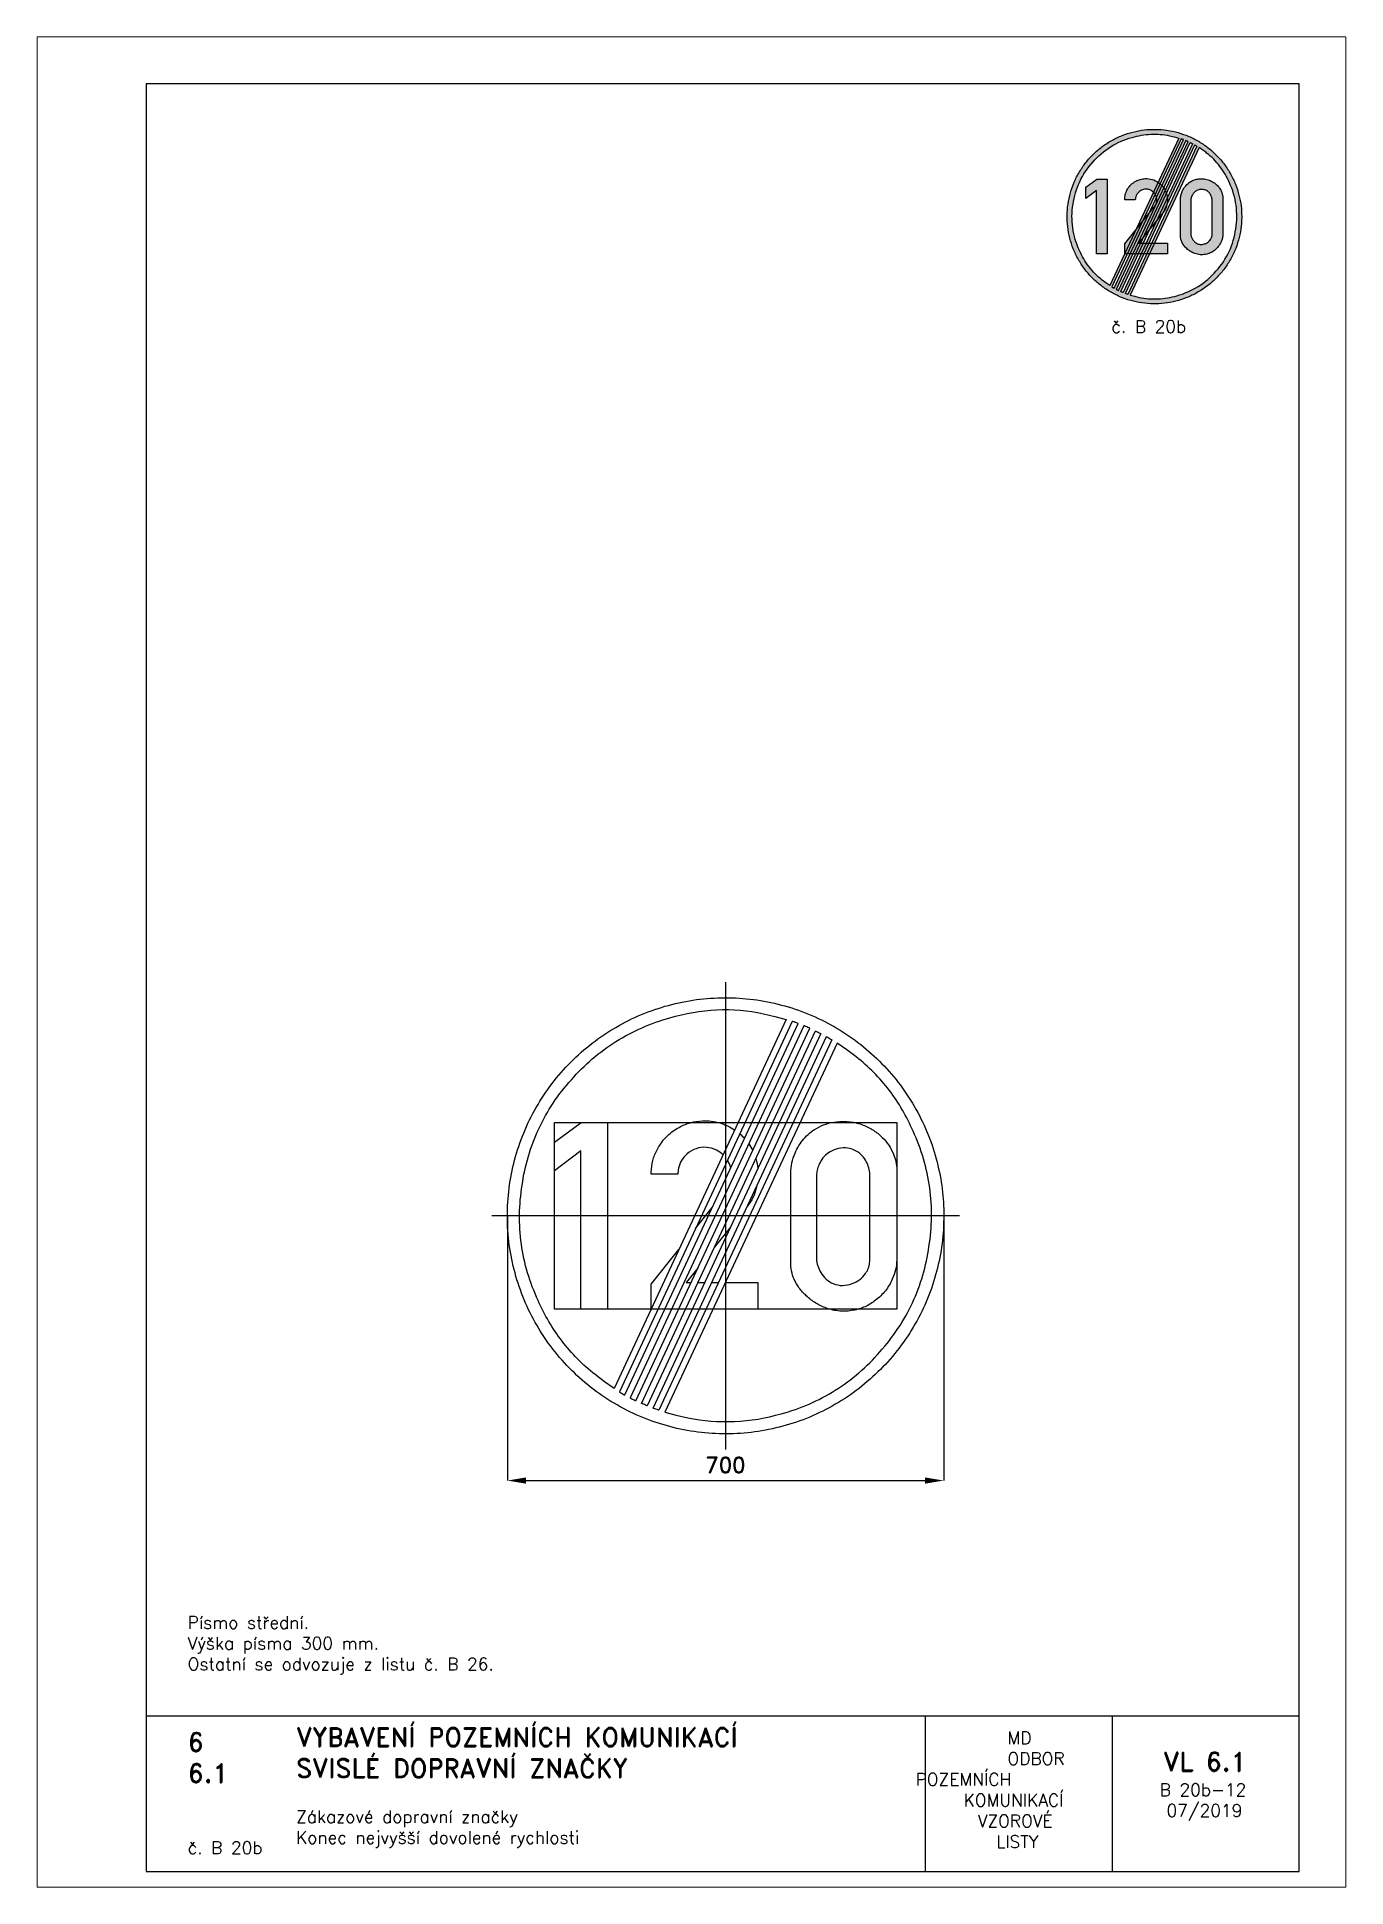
# Paper-space layout 'B 20b-12' of a CAD drawing. Header units: millimetres. Extents: x 0 to 210, y 0 to 297.
# The model-space entities are those that its viewports show. They can reach past a viewport. Long polylines and large blocks are cut down to what shows.
import ezdxf

# ---------------------------------------------------------------- set-up
doc = ezdxf.new("R2010")
doc.units = ezdxf.units.MM
doc.header["$LTSCALE"] = 5
doc.linetypes.add('ČERCHOVANÁX2', pattern=[2, 1, -0.5, 0, -0.5])
doc.linetypes.add('ČÁRKOVANÁX2', pattern=[1.5, 1, -0.5])
for name, color, linetype in [('Kóty', 2, 'Continuous'), ('Rozpiska', 7, 'Continuous'), ('Značka', 7, 'Continuous')]:
    doc.layers.add(name, color=color, linetype=linetype)
doc.layers.add('Rámeček', color=6, linetype='Continuous', plot=False)
doc.styles.get("Standard").update_dxf_attribs({"font": 'romand.shx', "height": 25})
doc.dimstyles.get("Standard").update_dxf_attribs({"dimtxt": 25, "dimasz": 30, "dimexe": 0.18, "dimexo": 0.0625, "dimgap": 12.5, "dimtad": 1, "dimdec": 0, "dimzin": 0, "dimdsep": 46, "dimtxsty": 'Standard', "dimcen": 0.09, "dimadec": 0, "dimazin": 0, "dimtfac": 1, "dimtdec": 0, "dimtofl": 0, "dimtmove": 0, "dimatfit": 3, "dimfxl": 1, "dimtolj": 1, "dimtzin": 0, "dimarcsym": 0})

psp = doc.layouts.new('B 20b-12')

# ---------------------------------------------------------------- texts
at = {"layer": 'Rozpiska', "color": 7, "attachment_point": 1}
for s, width, heights, insert, char_height in [('\\pi7.08671;{\\C6;č. B 20b}', 27.98293665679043, [2.666666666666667], (165.2758677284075, 251.5084026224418), 2), ('Písmo střední.\\PVýška písma 300 mm.{\\H1.83333x; }\\POstatní se odvozuje z listu č. B 26. {\\H1.55556x; }', 155.5010732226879, [0], (24.16971776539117, 43.46028045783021), 2), ('6', 149.04217740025, [0], (24.16971776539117, 24.77143633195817), 3), ('{\\C6;VYBAVENÍ POZEMNÍCH KOMUNIKACÍ\\P}SVISLÉ DOPRAVNÍ ZNAČKY{\\H1.34524x; }', 149.04217740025, [0], (41.56166878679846, 25.56072462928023), 3), ('\\pi14.7414;{\\C6;MD\\P\\pi2.36044;}ODBOR POZEMNÍCH{\\H1.57143x; }\\P\\pi7.69378;KOMUNIKACÍ{\\H1.5x; }\\P\\pi9.97949;{\\C6;VZOROVÉ\\H1.47619x; \\H0.67742x;\\P\\pi12.93187;LISTY\\H1.26984x; }', 33.10184048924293, [0], (140.9534725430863, 24.94523992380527), 2), ('\\pi1.03113;{\\H1.5x;\\C6;VL 6.1\\P\\pi0.45966;\\H0.66667x;B 20b-12\\H1.66666x; \\H0.6x;\\P\\pi1.5549;07/2019\\H1.80159x; }', 16.06225436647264, [0], (179.6550617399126, 21.60975232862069), 2), ('6.1', 149.04217740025, [0], (24.16971776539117, 19.77734483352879), 3), ('{\\C6;Zákazové dopravní značky\\P}Konec nejvyšší dovolené rychlosti{\\H1.83333x; }', 149.04217740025, [0], (41.56166878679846, 12.28505153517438), 2), ('{\\C6;č. B 20b}', 21.57220710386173, [2.666666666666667], (24.16971776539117, 7.302420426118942), 2)]:
    psp.add_mtext_dynamic_manual_height_columns(s, width=width, gutter_width=100, heights=heights, dxfattribs=dict(at, insert=insert, char_height=char_height))

msp = doc.modelspace()

# ---------------------------------------------------------------- blocks, each defined once
blk = doc.blocks.new('*D2')
at = {"layer": 'Defpoints', "color": 0, "transparency": 16777216}
for p in [(-350.0407403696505, 0), (349.9883329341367, 0), (349.9883329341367, -425.0584675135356)]:
    blk.add_point(p, dxfattribs=at)
at = {"layer": 'Kóty', "color": 0, "lineweight": -2, "transparency": 16777216}
for p, q in [((-350.0407403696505, -0.0625), (-350.0407403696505, -425.2384675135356)), ((349.9883329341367, -0.0625), (349.9883329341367, -425.2384675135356)), ((-320.0407403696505, -425.0584675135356), (319.9883329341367, -425.0584675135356))]:
    blk.add_line(p, q, dxfattribs=at)
at = {"layer": 'Kóty', "color": 0, "transparency": 16777216}
for points in [[(-320.0407403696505, -420.0584675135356), (-320.0407403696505, -430.0584675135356), (-350.0407403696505, -425.0584675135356)], [(319.9883329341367, -420.0584675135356), (319.9883329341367, -430.0584675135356), (349.9883329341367, -425.0584675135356)]]:
    blk.add_solid(points, dxfattribs=at)
at = {"layer": 'Kóty', "color": 0, "transparency": 16777216, "insert": (-0.02620371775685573, -400.0584675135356), "char_height": 25, "attachment_point": 5}
blk.add_mtext('\\A1;700', dxfattribs=at)

# ---------------------------------------------------------------- dimensions: what is measured, and where the dimension line sits
at = {"layer": 'Kóty'}
dim = msp.add_linear_dim(base=(349.9883329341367, -425.0584675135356), p1=(-350.0407403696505, 0), p2=(349.9883329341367, 0), dimstyle='Standard', dxfattribs=at)
dim.commit()
dim.dimension.update_dxf_attribs({"geometry": '*D2', "text_midpoint": (-0.02620371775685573, -400.0584675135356)})

# ---------------------------------------------------------------- linework, layer by layer
at = {"layer": 'Značka', "color": 6, "linetype": 'ČERCHOVANÁX2', "lineweight": 25, "ltscale": 5}
for p, q in [((0, 375), (0, -375)), ((375.0000000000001, 0), (-375, 0))]:
    msp.add_line(p, q, dxfattribs=at)
at = {"layer": 'Značka', "color": 5}
for points in [[(349.9879999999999, -0.02999999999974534, -0.00162509), (349.9799999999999, -2.319999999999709), (349.958, -4.609999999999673, -0.0321675), (346.474, -50.23999999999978, -0.0357231), (336.8469999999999, -95.02999999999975, -0.0366652), (321.8149999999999, -138.29, -0.0347532), (300.7799999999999, -178.9799999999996, -0.0340411), (274.9499999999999, -216.8000000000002, -0.034446), (244.2149999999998, -250.7399999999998, -0.0345657), (209.4989999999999, -280.5900000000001, -0.03442290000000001), (171.0049999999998, -305.3999999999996, -0.0343894), (129.737, -325.25, -0.0344172), (86.14199999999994, -339.2599999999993, -0.0344247), (41.14399999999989, -347.75, -0.0344022), (-4.592999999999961, -350, -0.0344081), (-50.25600000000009, -346.5599999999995, -0.0344068), (-95.01600000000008, -336.8899999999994, -0.0344078), (-138.2320000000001, -321.75, -0.0344122), (-178.965, -300.8199999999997, -0.0344031), (-216.7880000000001, -275.0099999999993, -0.0344162), (-250.7180000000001, -244.2599999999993, -0.0344241), (-280.5718000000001, -209.5299999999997, -0.03441), (-305.3856000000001, -171.0500000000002, -0.0344148), (-325.2355000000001, -129.7799999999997, -0.0344182), (-339.2428000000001, -86.17999999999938, -0.0344143), (-347.73586, -41.1899999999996, -0.0344166), (-349.9820100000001, 4.550000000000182, -0.0344157), (-346.5393700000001, 50.21000000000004, -0.0344143), (-336.8713, 94.97000000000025, -0.0344185), (-321.7276000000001, 138.1900000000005, -0.0344206), (-300.8042, 178.9200000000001, -0.0344139), (-274.9915000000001, 216.75, -0.0344133), (-244.239, 250.6799999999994, -0.0344027), (-209.5160000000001, 280.5299999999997, -0.0344209), (-171.0290000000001, 305.3400000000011, -0.0344083), (-129.763, 325.1899999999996, -0.0344166), (-86.16600000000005, 339.1999999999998, -0.0344221), (-41.16800000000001, 347.6899999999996, -0.0344238), (4.568999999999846, 349.9399999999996, -0.0344187), (50.23200000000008, 346.5000000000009, -0.0344057), (94.99199999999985, 336.8300000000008, -0.0344279), (138.208, 321.6799999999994, -0.034446), (178.9409999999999, 300.7600000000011, -0.03442990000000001), (216.763, 274.9499999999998, -0.034407), (250.6940000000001, 244.1999999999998, -0.0344024), (280.554, 209.4700000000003, -0.0344901), (305.3619999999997, 170.9900000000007, -0.0344124), (325.1909999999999, 129.7300000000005, -0.03407619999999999), (339.2190000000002, 86.11999999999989, -0.0327913), (347.497, 43.35000000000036, -0.0342656), (349.9879999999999, -0.02999999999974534)], [(97.3649999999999, 315.2799999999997), (-178.957, -277.3000000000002), (-194.4130000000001, -266.3899999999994), (-209.5200000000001, -254.9899999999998, -0.0609735), (-262.2657, -201.1999999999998, -0.061376), (-300.7810000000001, -135.8199999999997, -0.0762987), (-327.6659000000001, -45.31999999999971, -0.0762487), (-326.3295000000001, 49.13000000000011, -0.07607660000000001), (-299.7148000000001, 139.7800000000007, -0.0758456), (-247.4250000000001, 218.3400000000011, -0.07553560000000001), (-175.9100000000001, 279.8000000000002, -0.07422260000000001), (-89.32400000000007, 317.6500000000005, -0.0613582), (-14.36900000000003, 330.6099999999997, -0.0667617), (60.63299999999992, 324.3499999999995), (79.082, 320.1400000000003), (97.3649999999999, 315.2799999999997)], [(178.9330000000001, 277.2400000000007), (-97.38900000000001, -315.3400000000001), (-79.09600000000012, -320.1599999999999), (-60.65700000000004, -324.4099999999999, 0.0609832), (14.45699999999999, -330.2399999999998, 0.0613746), (89.29999999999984, -317.71, 0.0762959), (175.9039999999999, -280.1399999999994, 0.07624539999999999), (247.401, -218.3999999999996, 0.07607660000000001), (299.7309999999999, -139.75, 0.0758451), (326.3059999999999, -49.1899999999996, 0.07553689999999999), (327.4119999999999, 45.09000000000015, 0.0742174), (300.7569999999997, 135.7600000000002, 0.0613706), (262.5029999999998, 201.5, 0.0667497), (209.496, 254.9299999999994), (194.4129999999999, 266.3599999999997), (178.9330000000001, 277.2400000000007)], [(-4.031348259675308, 97.83278967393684, 0.07652739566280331), (-14.75724999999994, 105.48, 0.106049), (-30.89124999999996, 109.7800000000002, 0.106168), (-47.30324999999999, 107.7199999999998, 0.0999622), (-61.70324999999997, 99.25, 0.0837322), (-70.67425000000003, 88.86000000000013, 0.09164800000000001), (-75.48425000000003, 76.30999999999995, 0.0261511), (-76.20925, 71.67999999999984, 0.00867686), (-76.60925000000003, 67), (-119.29725, 67, -0.00337765), (-119.19525, 71.0300000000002, -0.0101328), (-118.98425, 75.05999999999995, -0.05942040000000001), (-115.43025, 93.07999999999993, -0.05823780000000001), (-107.73425, 109.9099999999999, -0.0721554), (-93.46424999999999, 128.3499999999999, -0.07222150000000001), (-74.60925000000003, 141.9699999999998, -0.06148580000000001), (-56.49324999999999, 149.4200000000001, -0.0599353), (-37.07824999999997, 152.3099999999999, -0.08307360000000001), (-9.365250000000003, 149.0799999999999, -0.08235475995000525), (14.5652762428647, 137.713753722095)], [(104.45275, 63.13000000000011, -0.00197481), (104.43175, 65.80999999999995, -0.0059511), (104.45275, 68.5, -0.0490167), (106.41375, 84.90000000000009, -0.04998730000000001), (111.60875, 100.75, -0.079542), (125.38875, 123.3899999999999, -0.0890859), (145.64075, 140.1599999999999, -0.05980119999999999), (161.13975, 147.3299999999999, -0.0520227), (177.89075, 150.9099999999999, -0.06200369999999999), (199.73575, 150.9299999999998, -0.0644951), (220.85875, 145.5300000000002, -0.05543380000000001), (237.19075, 137.3600000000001, -0.055478), (251.32775, 125.8099999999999, -0.0511215), (261.71175, 113.3299999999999, -0.0549047), (269.23375, 98.9699999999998, -0.0452445), (273.0697500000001, 86.63999999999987, -0.0459832), (274.60875, 73.88000000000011, -0.012298), (274.68275, 69.40999999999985, -0.00411159), (274.60875, 64.94000000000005), (274.60875, -65.80999999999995, -0.00229359), (274.63375, -68.5, -0.00692619), (274.60875, -71.19000000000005, -0.0517735), (272.5877500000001, -86.73999999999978, -0.0496906), (267.45275, -101.6599999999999, -0.0667927), (256.27775, -120.4299999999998, -0.06590560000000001), (240.57775, -135.6599999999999, -0.0610904), (223.66875, -145.9699999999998, -0.0641316), (204.76575, -151.7800000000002, -0.0696482), (183.00875, -152.9400000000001, -0.06743539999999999), (161.76575, -148.2199999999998, -0.0568048), (144.63175, -140.1100000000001, -0.0495852), (129.51575, -128.5, -0.048063), (118.08775, -116.1199999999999, -0.0658806), (109.82775, -101.6599999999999, -0.0547696), (105.84475, -88.5, -0.0423634), (104.45275, -74.7800000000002, -0.00924786), (104.39775, -70.28999999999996, -0.00310523), (104.45275, -65.80999999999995), (104.45275, 63.13000000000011)], [(22.75025957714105, 131.6037105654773, -0.03292071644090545), (30.3707827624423, 124.2811542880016, -0.03292071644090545)], [(8.271339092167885, 76.8883690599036, 0.04710102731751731), (6.067750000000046, 83.57000000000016, 0.03924404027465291), (3.019946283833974, 89.29189702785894)], [(37.31938138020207, 115.5203085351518, -0.03814578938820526), (43.44467292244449, 104.9962837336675, -0.03814578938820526)], [(48.41271918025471, 91.98254723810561, -0.05289888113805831), (51.78107871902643, 75.54666897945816)], [(145.64075, 63.13000000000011), (145.64075, -65.80999999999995, 0.0032033), (145.6177500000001, -67.61000000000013, 0.00964301), (145.64075, -69.40999999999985, 0.0738711), (147.74175, -80.51000000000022, 0.05952759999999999), (152.79675, -90.90999999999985, 0.0707285), (161.29975, -101.5900000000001, 0.0945649), (172.51575, -108.8099999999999, 0.108395), (187.52075, -111.7800000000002, 0.0875475), (202.95275, -108.8099999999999, 0.078165), (215.15075, -102.4699999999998, 0.0881682), (224.45275, -92.69000000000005, 0.061764), (228.82175, -84.51000000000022, 0.06117959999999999), (231.07775, -75.55999999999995, 0.0251708), (231.50775, -70.69999999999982, 0.00839154), (231.60875, -65.80999999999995), (231.60875, 63.13000000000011, 0.00549029), (231.32675, 67.36999999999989, 0.0165098), (230.85875, 71.59000000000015, 0.0583185), (228.0267499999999, 82.15000000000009, 0.0647272), (222.67175, 91.7800000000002, 0.0880879), (212.49075, 102.02, 0.0978928), (199.39075, 107.9099999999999, 0.0998327), (184.79675, 108.8200000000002, 0.0882597), (170.73375, 104.3400000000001, 0.0741568), (160.38775, 97.30999999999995, 0.0756763), (152.64075, 87.65999999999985, 0.05259680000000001), (148.77775, 79.53999999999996, 0.0460685), (146.57775, 70.84000000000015, 0.014327), (146.03475, 66.98999999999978), (145.64075, 63.13000000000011)], [(50.00018587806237, 48.06777776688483, -0.04647167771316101), (45.55975000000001, 33.32000000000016, -0.0618513), (37.48375000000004, 18.80999999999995), (35.88375000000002, 16.61999999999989), (34.48772800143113, 14.8009410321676)]]:
    msp.add_lwpolyline(points, format="xyb", dxfattribs=at)
for points in [[(106.9449999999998, 312.1600000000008), (-170.4100000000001, -282.6300000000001), (-169.98, -282.8899999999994), (-169.5490000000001, -283.1499999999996), (-167.823, -284.1799999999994), (-166.091, -285.1899999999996), (-164.3530000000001, -286.1999999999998), (-162.6080000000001, -287.1899999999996), (-162.1700000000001, -287.4399999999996), (-161.7330000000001, -287.6899999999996), (116.3939999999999, 308.7600000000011), (115.9239999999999, 308.9299999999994), (115.4529999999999, 309.1099999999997), (113.5699999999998, 309.8100000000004), (111.6819999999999, 310.4900000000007), (109.7899999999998, 311.170000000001), (107.8939999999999, 311.8300000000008), (107.419, 311.9900000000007), (106.9449999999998, 312.1600000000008)], [(125.7129999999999, 305.0800000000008), (-152.926, -292.46), (-152.4830000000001, -292.6899999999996), (-152.0390000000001, -292.9299999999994), (-150.2610000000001, -293.8400000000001), (-148.4760000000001, -294.75), (-146.687, -295.6399999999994), (-144.8910000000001, -296.5299999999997), (-144.441, -296.75), (-143.9920000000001, -296.96), (134.9039999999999, 301.1300000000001), (134.448, 301.3300000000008), (133.9910000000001, 301.54), (132.16, 302.3499999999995), (130.324, 303.1400000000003), (128.4829999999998, 303.9299999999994), (126.638, 304.6999999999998), (126.176, 304.8900000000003), (125.7129999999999, 305.0800000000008)], [(152.9019999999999, 292.4000000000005), (-125.7370000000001, -305.1399999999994), (-126.2, -304.9499999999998), (-126.662, -304.7599999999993), (-128.5070000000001, -303.9899999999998), (-130.3480000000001, -303.1999999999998), (-132.1840000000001, -302.4099999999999), (-134.015, -301.5999999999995), (-134.4720000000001, -301.3899999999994), (-134.928, -301.1899999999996), (143.968, 296.9000000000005), (144.417, 296.6899999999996), (144.8669999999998, 296.4700000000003), (146.6619999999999, 295.5800000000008), (148.4519999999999, 294.6899999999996), (150.237, 293.7799999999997), (152.015, 292.8699999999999), (152.4589999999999, 292.6300000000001), (152.9019999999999, 292.4000000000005)], [(170.3860000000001, 282.5700000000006), (-106.9690000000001, -312.2199999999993), (-107.4430000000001, -312.0500000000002), (-107.918, -311.8899999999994), (-109.8140000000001, -311.2299999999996), (-111.706, -310.5500000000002), (-113.5940000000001, -309.8699999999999), (-115.4770000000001, -309.1700000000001), (-115.948, -308.9899999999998), (-116.418, -308.8199999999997), (161.7089999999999, 287.6300000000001), (162.1459999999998, 287.3800000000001), (162.5839999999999, 287.1300000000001), (164.3280000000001, 286.1400000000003), (166.0670000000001, 285.1300000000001), (167.7999999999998, 284.1199999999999), (169.5249999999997, 283.0900000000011), (169.956, 282.8300000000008), (170.3860000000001, 282.5700000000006)], [(-232.01625, -150), (-232.01625, 104.4400000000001), (-274.60965, 72.40999999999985), (-274.60965, 117.9699999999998), (-231.57825, 150.0300000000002), (-189.29725, 150.0300000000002), (-189.29725, -150), (-232.01625, -150)], [(-48.060940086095, -20.25146943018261), (-21.34727734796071, 13.37053808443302)], [(8.074260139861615, -18.18239397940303), (-18.32295857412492, -51.13152219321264)], [(-119.29725, -150), (-119.29725, -109.9099999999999), (-74.76946070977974, -53.86700504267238)], [(-44.72931980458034, -84.09206213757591), (-63.23425000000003, -107.1900000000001), (-55.50014439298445, -107.1900000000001)], [(-44.46364848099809, -107.1900000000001), (-33.43089488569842, -107.1900000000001)], [(-22.39713151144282, -107.1900000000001), (-11.36198634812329, -107.1900000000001)], [(-0.3279714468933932, -107.1900000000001), (51.95275000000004, -107.1900000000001), (51.95275000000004, -150), (-20.29041503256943, -150)], [(-97.52760704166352, -150), (-108.5636447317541, -150)], [(-75.46292216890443, -150), (-86.49544817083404, -150)], [(-53.3936347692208, -150), (-64.42642625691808, -150)], [(-31.32460769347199, -150), (-42.35960425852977, -150)]]:
    msp.add_lwpolyline(points, dxfattribs=at)
at = {"layer": 'Značka', "color": 6, "linetype": 'ČÁRKOVANÁX2', "ltscale": 2.5}
msp.add_lwpolyline([(-274.60975, -150), (-274.60975, 150), (274.60975, 150), (274.60975, -150), (-274.60975, -150)], dxfattribs=at)

msp.set_redraw_order([(e.dxf.handle, doc.entitydb.next_handle()) for e in msp.query("TEXT MTEXT ATTDEF DIMENSION ARC_DIMENSION")])  # texts and dimensions are drawn at this point

# ---------------------------------------------------------------- hatches: boundary and pattern name
at = {"layer": 'Značka'}
h = psp.add_hatch(color=7, dxfattribs=at)
h.dxf.hatch_style = 1
edge = h.paths.add_edge_path(flags=16)
edge.add_line((186.424749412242, 279.2628731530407), (175.371869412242, 255.5596731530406))
edge.add_line((175.371869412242, 255.5596731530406), (176.103589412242, 255.3668731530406))
edge.add_line((176.103589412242, 255.3668731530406), (176.841149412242, 255.1968731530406))
edge.add_arc((179.2960277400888, 267.3535957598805), 12.40210998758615, 258.5834563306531, 272.5402742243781)
edge.add_arc((179.3086984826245, 267.3627968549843), 12.41074733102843, 272.4799529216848, 286.5283534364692)
edge.add_arc((179.6762299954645, 267.5005632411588), 12.44442310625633, 284.7253633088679, 302.1783559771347)
edge.add_arc((179.6834822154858, 267.5246990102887), 12.461003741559, 302.0910310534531, 319.5323346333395)
edge.add_arc((179.9318580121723, 267.8489101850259), 12.48912673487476, 317.6609209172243, 335.0632374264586)
edge.add_arc((179.9167294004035, 267.8781692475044), 12.51519732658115, 334.9709756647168, 352.3201760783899)
edge.add_arc((179.9316885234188, 268.2368562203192), 12.55339695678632, 350.6884089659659, 367.9673775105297)
edge.add_arc((179.6812906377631, 268.2185799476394), 12.80392182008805, 7.89306073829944, 24.8713082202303)
edge.add_arc((179.861250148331, 268.7088147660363), 12.43994530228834, 23.17115265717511, 37.21895953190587)
edge.add_arc((180.7388445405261, 269.3963946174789), 11.32521168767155, 37.13438970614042, 52.41020499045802)
edge.add_arc((178.8324161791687, 267.3650842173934), 14.10036251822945, 51.30674168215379, 54.38306524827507)
edge.add_line((187.0439494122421, 278.8276731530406), (186.424749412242, 279.2628731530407))
edge = h.paths.add_edge_path(flags=16)
edge.add_line((183.162029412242, 280.7844731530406), (172.1091494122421, 257.0812731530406))
edge.add_line((172.1091494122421, 257.0812731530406), (171.490909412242, 257.5176731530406))
edge.add_line((171.490909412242, 257.5176731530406), (170.886629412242, 257.9736731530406))
edge.add_arc((178.6207830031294, 267.6679063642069), 12.40142287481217, 217.4599758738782, 231.4167937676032, ccw=False)
edge.add_arc((178.6193149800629, 267.6848757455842), 12.4105867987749, 203.4783176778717, 217.5262843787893, ccw=False)
edge.add_arc((178.4906240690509, 268.053570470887), 12.44553343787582, 187.8187946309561, 205.2714910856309, ccw=False)
edge.add_arc((178.5025682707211, 268.0752240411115), 12.46032813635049, 170.4687535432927, 187.9099659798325, ccw=False)
edge.add_arc((178.5934224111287, 268.4732477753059), 12.49067250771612, 154.9370261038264, 172.338659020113, ccw=False)
edge.add_arc((178.6231538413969, 268.4809433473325), 12.51435984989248, 137.677655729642, 155.026605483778, ccw=False)
edge.add_arc((178.890866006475, 268.7223712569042), 12.5548709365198, 122.0364314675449, 139.3151037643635, ccw=False)
edge.add_arc((179.0344989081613, 268.5200934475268), 12.80254349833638, 105.1227572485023, 122.1011414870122, ccw=False)
edge.add_arc((179.2973726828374, 268.9709905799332), 12.44138681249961, 92.78591139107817, 106.8334214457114, ccw=False)
edge.add_arc((179.259088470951, 270.0866204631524), 11.32522598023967, 77.59101345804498, 92.86678310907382, ccw=False)
edge.add_line((181.692749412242, 281.1472731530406), (182.4307094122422, 280.9788731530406))
edge.add_line((182.4307094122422, 280.9788731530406), (183.162029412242, 280.7844731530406))
h.paths.add_polyline_path([(186.082869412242, 279.4760731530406), (174.988669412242, 255.6844731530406), (174.9697094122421, 255.6912731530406), (174.9507094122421, 255.6976731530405), (174.8748694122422, 255.7240731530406), (174.799189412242, 255.7512731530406), (174.7236694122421, 255.7784731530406), (174.648349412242, 255.8064731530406), (174.629509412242, 255.8136731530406), (174.610709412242, 255.8204731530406), (185.735789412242, 279.6784731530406), (185.753269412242, 279.6684731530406), (185.7707894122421, 279.6584731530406), (185.840549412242, 279.6188731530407), (185.9101094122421, 279.5784731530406), (185.9794294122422, 279.5380731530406), (186.0484294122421, 279.4968731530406), (186.065669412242, 279.4864731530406)], flags=16)
h.paths.add_polyline_path([(185.3835094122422, 279.8692731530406), (174.237949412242, 255.9676731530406), (174.2194294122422, 255.9752731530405), (174.200949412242, 255.9828731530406), (174.1271494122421, 256.0136731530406), (174.053509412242, 256.0452731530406), (173.9800694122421, 256.0768731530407), (173.906829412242, 256.1092731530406), (173.888549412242, 256.1176731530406), (173.8703094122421, 256.1256731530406), (185.026149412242, 280.0492731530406), (185.0441094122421, 280.0408731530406), (185.0621094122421, 280.0320731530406), (185.1339094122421, 279.9964731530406), (185.2055094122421, 279.9608731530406), (185.2769094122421, 279.9244731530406), (185.3480294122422, 279.8880731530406), (185.3657894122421, 279.8784731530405)], flags=16)
h.paths.add_polyline_path([(184.295949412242, 280.3764731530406), (173.1503894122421, 256.4748731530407), (173.1681094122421, 256.4656731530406), (173.1858694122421, 256.4560731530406), (173.2569894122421, 256.4196731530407), (173.328389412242, 256.3832731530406), (173.3999494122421, 256.3476731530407), (173.4717894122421, 256.3120731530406), (173.4897894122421, 256.3032731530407), (173.507749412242, 256.2948731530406), (184.6635894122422, 280.2184731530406), (184.6453494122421, 280.2264731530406), (184.6270694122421, 280.2348731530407), (184.5538294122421, 280.2672731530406), (184.480389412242, 280.2988731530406), (184.4067494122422, 280.3304731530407), (184.332949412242, 280.3612731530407), (184.3144694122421, 280.3688731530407)], flags=16)
h.paths.add_polyline_path([(183.545229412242, 280.6596731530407), (172.451029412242, 256.8680731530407), (172.468229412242, 256.8576731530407), (172.4854694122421, 256.8472731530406), (172.554509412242, 256.8060731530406), (172.6237894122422, 256.7656731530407), (172.6933094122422, 256.7252731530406), (172.7631094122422, 256.6856731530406), (172.780629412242, 256.6756731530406), (172.798109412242, 256.6656731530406), (183.923189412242, 280.5236731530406), (183.904389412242, 280.5304731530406), (183.885549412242, 280.5376731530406), (183.8102294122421, 280.5656731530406), (183.734709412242, 280.5928731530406), (183.6590294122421, 280.6200731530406), (183.5831894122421, 280.6464731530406), (183.5641894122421, 280.6528731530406)], flags=16)
edge = h.paths.add_edge_path()
edge.add_arc((179.1752993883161, 268.1755010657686), 14.09165044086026, 359.61361945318, 359.98606231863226, ccw=False)
edge.add_arc((178.4393239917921, 268.1771146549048), 14.82762036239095, 359.27259175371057, 359.6265625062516, ccw=False)
edge.add_arc((179.0259758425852, 268.1582062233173), 14.24078035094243, 351.94880624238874, 359.31869612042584, ccw=False)
edge.add_arc((180.4117441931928, 267.9593289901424), 12.84081706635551, 343.7777788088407, 351.96143027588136, ccw=False)
edge.add_arc((180.6583603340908, 267.6009940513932), 12.50694161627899, 336.63885228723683, 345.03847798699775, ccw=False)
edge.add_arc((180.0251961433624, 267.8732428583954), 13.19615499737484, 328.6821372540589, 336.6437797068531, ccw=False)
edge.add_arc((179.6838568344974, 267.8374139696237), 13.47074318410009, 321.7690338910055, 329.5670040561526, ccw=False)
edge.add_arc((179.8123517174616, 267.7317995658), 13.30445032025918, 313.8901244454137, 321.7838724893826, ccw=False)
edge.add_arc((179.7142722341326, 267.5805126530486), 13.26458052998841, 306.7316318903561, 314.6484998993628, ccw=False)
edge.add_arc((179.6786383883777, 267.6228944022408), 13.31985903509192, 298.8594122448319, 306.74544596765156, ccw=False)
edge.add_arc((179.5169682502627, 267.5462907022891), 13.33199693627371, 291.74847559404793, 299.6268407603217, ccw=False)
edge.add_arc((179.5198078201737, 267.5327850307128), 13.31840066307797, 283.8727385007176, 291.7586577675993, ccw=False)
edge.add_arc((179.3501925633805, 267.4870345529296), 13.31581107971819, 276.74086236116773, 284.6284984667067, ccw=False)
edge.add_arc((179.3454980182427, 267.4911788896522), 13.32047846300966, 268.87388819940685, 276.758823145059, ccw=False)
edge.add_arc((179.168876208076, 267.4953181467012), 13.32231722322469, 261.74985847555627, 269.63371753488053, ccw=False)
edge.add_arc((179.1683029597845, 267.4939933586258), 13.32092389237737, 253.8667520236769, 261.75148094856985, ccw=False)
edge.add_arc((178.9967978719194, 267.5437557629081), 13.32226700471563, 246.75109810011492, 254.6347969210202, ccw=False)
edge.add_arc((178.9967693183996, 267.5414102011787), 13.32010066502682, 238.8614922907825, 246.7472284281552, ccw=False)
edge.add_arc((178.8428182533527, 267.6334746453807), 13.32049882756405, 231.7485287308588, 239.6330745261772, ccw=False)
edge.add_arc((178.8414722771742, 267.6349250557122), 13.32080466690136, 223.8724374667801, 231.7569374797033, ccw=False)
edge.add_arc((178.7205944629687, 267.7613167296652), 13.32241007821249, 216.7398984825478, 224.6246045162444, ccw=False)
edge.add_arc((178.7150711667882, 267.7625694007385), 13.31873395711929, 208.8734035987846, 216.7584301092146, ccw=False)
edge.add_arc((178.6319009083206, 267.917277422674), 13.32176534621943, 201.7440963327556, 209.6288252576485, ccw=False)
edge.add_arc((178.6312368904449, 267.9192015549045), 13.32186154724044, 193.8682951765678, 201.7528409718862, ccw=False)
edge.add_arc((178.5842102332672, 268.0906074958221), 13.31847545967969, 186.7479007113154, 194.6326983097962, ccw=False)
edge.add_arc((178.5872735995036, 268.0923281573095), 13.3217198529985, 178.8690186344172, 186.7537017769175, ccw=False)
edge.add_arc((178.5881023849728, 268.2693761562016), 13.32023033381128, 171.7459047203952, 179.6305191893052, ccw=False)
edge.add_arc((178.5895415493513, 268.2709889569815), 13.32142317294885, 163.8692955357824, 171.7536582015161, ccw=False)
edge.add_arc((178.6379221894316, 268.441762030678), 13.32163575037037, 156.7477659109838, 164.632700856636, ccw=False)
edge.add_arc((178.6382483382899, 268.4426759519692), 13.32157464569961, 148.8680492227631, 156.7519311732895, ccw=False)
edge.add_arc((178.7311478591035, 268.594895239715), 13.32358910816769, 141.7509609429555, 149.6349344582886, ccw=False)
edge.add_arc((178.72855223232, 268.598180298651), 13.31951701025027, 133.8695931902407, 141.7551461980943, ccw=False)
edge.add_arc((178.8557514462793, 268.7197510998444), 13.32118789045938, 126.74231136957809, 134.6263993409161, ccw=False)
edge.add_arc((178.8567003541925, 268.7212665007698), 13.32054130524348, 118.86486688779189, 126.74948135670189, ccw=False)
edge.add_arc((179.0121388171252, 268.8083148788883), 13.3205363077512, 111.7463212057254, 119.6311645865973, ccw=False)
edge.add_arc((179.01414570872, 268.8104862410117), 13.31926329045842, 103.87206444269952, 111.7578005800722, ccw=False)
edge.add_arc((179.184265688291, 268.8541467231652), 13.31882127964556, 96.74175511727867, 104.6276057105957, ccw=False)
edge.add_arc((179.1884939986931, 268.8510730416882), 13.32237064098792, 88.87444903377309, 96.75826231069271, ccw=False)
edge.add_arc((179.3653307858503, 268.8529188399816), 13.31822465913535, 81.7486452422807, 89.63493076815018, ccw=False)
edge.add_arc((179.3655141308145, 268.8497746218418), 13.32131003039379, 73.86686647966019, 81.75136649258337, ccw=False)
edge.add_arc((179.5377792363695, 268.8023266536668), 13.32022037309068, 66.75049148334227, 74.63540353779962, ccw=False)
edge.add_arc((179.5355550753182, 268.799672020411), 13.32353742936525, 58.86251094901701, 66.74620976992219, ccw=False)
edge.add_arc((179.6911042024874, 268.711025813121), 13.32018131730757, 51.747800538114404, 59.63239211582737, ccw=False)
edge.add_arc((179.6900146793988, 268.70629173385), 13.32457366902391, 43.87433069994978, 51.756724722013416, ccw=False)
edge.add_arc((179.813193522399, 268.580828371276), 13.32389479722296, 36.745871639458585, 44.630394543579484, ccw=False)
edge.add_arc((179.8412248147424, 268.5976143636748), 13.29139132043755, 28.859451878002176, 36.76018171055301, ccw=False)
edge.add_arc((179.9060322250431, 268.4338715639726), 13.31481109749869, 21.725444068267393, 29.61118020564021, ccw=False)
edge.add_arc((179.7727015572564, 268.3783971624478), 13.4592056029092, 13.928056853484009, 21.734725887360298, ccw=False)
edge.add_arc((179.9723221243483, 268.2408681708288), 13.2997968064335, 7.197822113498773, 14.710136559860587, ccw=False)
edge.add_arc((180.5720666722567, 268.3135585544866), 12.69567114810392, -0.6385392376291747, 7.211486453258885, ccw=False)
h = psp.add_hatch(color=252, dxfattribs=at)
h.dxf.hatch_style = 1
edge = h.paths.add_edge_path()
edge.add_arc((197.0155222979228, 270.8572120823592), 13.57139535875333, 180.2226540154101, 180.6752465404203, ccw=False)
edge.add_arc((187.964662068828, 270.8229868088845), 4.520470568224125, 178.8707808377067, 180.2346563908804, ccw=False)
edge.add_arc((186.8220491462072, 270.8409666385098), 3.377728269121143, 167.5689280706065, 178.7937442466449, ccw=False)
edge.add_arc((186.7902918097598, 270.8484060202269), 3.345114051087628, 156.1295538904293, 167.576271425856, ccw=False)
edge.add_arc((186.835196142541, 270.9334159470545), 3.353148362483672, 139.5772214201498, 157.7686043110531, ccw=False)
edge.add_arc((186.5550624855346, 271.1878033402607), 2.974961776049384, 119.44539818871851, 139.8086265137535, ccw=False)
edge.add_arc((186.5972542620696, 271.3393877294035), 2.865860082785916, 107.9811948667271, 121.67031760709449, ccw=False)
edge.add_arc((186.7338681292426, 270.925646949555), 3.301566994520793, 96.10769272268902, 108.0196790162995, ccw=False)
edge.add_arc((186.8227026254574, 270.699241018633), 3.536723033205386, 82.95644013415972, 97.14847314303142, ccw=False)
edge.add_arc((186.8450592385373, 270.8397639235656), 3.394522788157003, 68.27935470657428, 83.0400991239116, ccw=False)
edge.add_arc((186.9586483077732, 270.892709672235), 3.304416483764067, 57.07797279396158, 69.76947462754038, ccw=False)
edge.add_arc((186.9618307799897, 270.895098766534), 3.300681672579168, 44.40020460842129, 57.10180527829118, ccw=False)
edge.add_arc((187.0928864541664, 270.9289423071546), 3.184083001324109, 33.90919541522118, 45.61518976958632, ccw=False)
edge.add_arc((187.2783127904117, 271.0521928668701), 2.961434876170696, 21.36096904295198, 33.93157804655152, ccw=False)
edge.add_arc((187.3934149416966, 271.0381708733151), 2.859875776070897, 12.100394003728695, 22.462602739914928, ccw=False)
edge.add_arc((187.4514703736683, 271.048493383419), 2.800947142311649, 1.6117203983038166, 12.142875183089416, ccw=False)
edge.add_arc((186.618601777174, 270.9777098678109), 3.635785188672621, -0.4607418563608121, 2.3576100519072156, ccw=False)
edge.add_arc((179.3812666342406, 271.0390491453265), 10.8733800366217, 358.5804150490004, 359.52271675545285, ccw=False)
edge.add_line((190.2513094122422, 270.7696731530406), (190.2513094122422, 265.5396731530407))
edge.add_arc((178.5235325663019, 265.3768742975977), 11.72890673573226, 0.26964773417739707, 0.7952989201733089, ccw=False)
edge.add_arc((186.3681865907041, 265.4143663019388), 3.884163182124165, -1.326143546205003, 0.2611968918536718, ccw=False)
edge.add_arc((187.2154731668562, 265.4027809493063), 3.036846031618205, 346.66738593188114, 358.5224132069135, ccw=False)
edge.add_arc((187.0726032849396, 265.4349161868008), 3.183276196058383, 335.31868638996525, 346.6975737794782, ccw=False)
edge.add_arc((186.9439190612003, 265.3958960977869), 3.285121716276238, 321.58938626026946, 336.8744422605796, ccw=False)
edge.add_arc((186.9032258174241, 265.4221211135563), 3.333304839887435, 306.5881037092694, 321.6707424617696, ccw=False)
edge.add_arc((186.8705249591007, 265.2970087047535), 3.253901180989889, 294.3803464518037, 308.36385642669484, ccw=False)
edge.add_arc((186.9334258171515, 265.1524832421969), 3.096299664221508, 279.74637222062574, 294.4241517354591, ccw=False)
edge.add_arc((186.8567060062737, 265.1863621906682), 3.143454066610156, 265.08367398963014, 281.02013031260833, ccw=False)
edge.add_arc((186.8591955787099, 265.2846737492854), 3.24162273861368, 249.7570600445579, 265.1887515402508, ccw=False)
edge.add_arc((186.817998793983, 265.4120346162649), 3.347884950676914, 238.168138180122, 251.1728635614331, ccw=False)
edge.add_arc((187.0855770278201, 265.8408681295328), 3.853350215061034, 226.7961676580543, 238.15095851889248, ccw=False)
edge.add_arc((186.7888651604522, 265.6518930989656), 3.513549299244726, 217.2067798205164, 228.2135378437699, ccw=False)
edge.add_arc((186.0106229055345, 265.0648147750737), 2.538711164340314, 202.1978792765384, 217.2748132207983, ccw=False)
edge.add_arc((185.9759945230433, 265.0939199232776), 2.51796362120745, 190.5690724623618, 203.108811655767, ccw=False)
edge.add_arc((186.7057418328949, 265.2344689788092), 3.26111286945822, 180.9416886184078, 190.6448628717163, ccw=False)
edge.add_arc((188.2987314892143, 265.3301412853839), 4.855956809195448, 179.6421098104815, 181.7615027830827, ccw=False)
edge.add_arc((197.8711029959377, 265.2729543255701), 14.42849901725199, 178.9407953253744, 179.6524593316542, ccw=False)
edge.add_line((183.445069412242, 265.5396731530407), (183.445069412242, 270.6972731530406))
edge = h.paths.add_edge_path(flags=16)
edge.add_line((185.092589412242, 270.6972731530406), (185.092589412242, 265.5396731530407))
edge.add_arc((190.7112769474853, 265.4318729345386), 5.619721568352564, 178.9008572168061, 179.6349969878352)
edge.add_arc((186.9585929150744, 265.4555224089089), 1.866963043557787, 179.6270995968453, 181.8370461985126)
edge.add_arc((186.6290271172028, 265.4565354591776), 1.537642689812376, 182.2684492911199, 199.1677634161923)
edge.add_arc((187.0186272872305, 265.5898499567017), 1.949416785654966, 199.1091054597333, 212.7357461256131)
edge.add_arc((187.0513351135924, 265.5182618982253), 1.93978245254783, 210.4340229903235, 226.6168520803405)
edge.add_arc((186.6999386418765, 265.1395305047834), 1.423172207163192, 226.4254641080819, 248.0338843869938)
edge.add_arc((186.7384679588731, 265.1282974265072), 1.427725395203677, 246.4310868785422, 271.1767764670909)
edge.add_arc((186.7397851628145, 265.5094630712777), 1.808806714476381, 270.8870983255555, 290.900480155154)
edge.add_arc((186.8228803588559, 265.4974835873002), 1.769492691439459, 288.5246123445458, 306.4023602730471)
edge.add_arc((186.9584087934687, 265.3157006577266), 1.542752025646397, 306.3576738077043, 326.5122199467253)
edge.add_arc((187.0131056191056, 265.3327446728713), 1.50719282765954, 324.8243333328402, 338.9616407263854)
edge.add_arc((187.0075190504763, 265.3380433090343), 1.514312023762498, 338.8504063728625, 352.8542833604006)
edge.add_arc((186.5890839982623, 265.417597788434), 1.939579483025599, 352.0600343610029, 357.8275389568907)
edge.add_arc((182.7024022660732, 265.5622239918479), 5.82895076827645, 357.8551813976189, 359.778335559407)
edge.add_line((188.5313094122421, 265.5396731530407), (188.5313094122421, 270.6972731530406))
edge.add_arc((180.8031771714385, 270.2684545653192), 7.740020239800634, 3.175971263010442, 4.434240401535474)
edge.add_arc((185.9553085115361, 270.6678824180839), 2.572428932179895, 4.436558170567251, 8.219981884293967)
edge.add_arc((186.6400816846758, 270.762915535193), 1.881107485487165, 8.33718783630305, 21.68768198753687)
edge.add_arc((186.7993800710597, 270.8268209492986), 1.709469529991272, 21.67047315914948, 36.4841898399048)
edge.add_arc((186.8167544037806, 270.9012640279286), 1.65197874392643, 34.76632020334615, 54.90260476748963)
edge.add_arc((186.908676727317, 271.0452985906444), 1.481300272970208, 54.6083830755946, 76.97250340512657)
edge.add_arc((186.8604653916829, 271.0593970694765), 1.479282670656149, 75.02977134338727, 97.83418055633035)
edge.add_arc((186.8812083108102, 270.8543191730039), 1.685290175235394, 97.58245660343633, 117.7578110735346)
edge.add_arc((186.8321674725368, 270.8175935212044), 1.696029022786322, 115.7134850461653, 132.6779200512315)
edge.add_arc((186.7953947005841, 270.8536335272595), 1.644607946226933, 132.587207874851, 149.8979429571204)
edge.add_arc((186.8348787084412, 270.7836496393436), 1.714350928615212, 148.5361481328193, 160.5793494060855)
edge.add_arc((187.0585535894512, 270.7031369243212), 1.952070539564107, 160.5335720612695, 171.0842348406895)
edge.add_arc((187.8058917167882, 270.5497462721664), 2.714386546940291, 170.330373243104, 173.6136551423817)
edge.add_line((185.108349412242, 270.8516731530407), (185.092589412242, 270.6972731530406))
edge = h.paths.add_edge_path()
edge.add_line((174.495069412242, 262.1720731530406), (174.495069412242, 263.7756731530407))
edge.add_line((174.495069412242, 263.7756731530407), (179.1888294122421, 269.6832731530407))
edge.add_line((179.1888294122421, 269.6832731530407), (179.257669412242, 269.7700731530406))
edge.add_line((179.257669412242, 269.7700731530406), (179.3238294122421, 269.8596731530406))
edge.add_arc((177.8542713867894, 270.8855495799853), 1.792211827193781, 325.0816842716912, 344.05733138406)
edge.add_arc((178.0603497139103, 270.8353832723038), 1.580302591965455, 343.7539425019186, 365.3260860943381)
edge.add_arc((178.1383139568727, 270.9144353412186), 1.497044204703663, 2.589556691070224, 23.64585067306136)
edge.add_arc((177.9929292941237, 270.8538787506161), 1.654513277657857, 23.54754234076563, 42.7646001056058)
edge.add_arc((177.8977621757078, 270.8449604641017), 1.731409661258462, 40.84258948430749, 63.2647315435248)
edge.add_arc((177.9530765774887, 270.9730109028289), 1.592185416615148, 62.9694716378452, 87.18360888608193)
edge.add_arc((177.8949144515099, 270.9936455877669), 1.575542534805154, 85.03367903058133, 109.274785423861)
edge.add_arc((177.9256829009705, 270.8853231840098), 1.687963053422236, 109.0469084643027, 131.8807036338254)
edge.add_arc((177.8515703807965, 270.8703928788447), 1.650888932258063, 129.6191349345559, 148.7644817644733)
edge.add_arc((177.7016573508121, 270.9550472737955), 1.478818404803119, 148.556992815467, 169.5026546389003)
edge.add_arc((178.00235863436, 270.8548277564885), 1.793279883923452, 168.104454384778, 174.0964793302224)
edge.add_arc((181.6038395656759, 270.4847116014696), 5.413728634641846, 174.1205274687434, 176.1090673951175)
edge.add_line((176.2025894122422, 270.8520731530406), (174.495069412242, 270.8520731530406))
edge.add_arc((186.428345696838, 270.6306914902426), 11.93532960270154, 178.1630947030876, 178.9371921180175, ccw=False)
edge.add_arc((178.4801440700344, 270.885659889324), 3.98303949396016, 175.8417895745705, 178.1639767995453, ccw=False)
edge.add_arc((177.600590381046, 270.9388738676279), 3.101960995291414, 162.0419331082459, 175.6440919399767, ccw=False)
edge.add_arc((177.683743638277, 270.9148766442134), 3.188463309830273, 148.7603617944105, 162.0924234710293, ccw=False)
edge.add_arc((177.785279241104, 270.9698937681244), 3.248274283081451, 134.0110086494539, 150.5191984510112, ccw=False)
edge.add_arc((177.7815178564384, 270.9813721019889), 3.237409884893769, 117.5810151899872, 134.1042754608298, ccw=False)
edge.add_arc((177.8519905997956, 271.06464056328), 3.197829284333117, 105.31746575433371, 119.39125562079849, ccw=False)
edge.add_arc((177.8759839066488, 270.9789831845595), 3.286782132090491, 91.60666433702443, 105.32641077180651, ccw=False)
edge.add_arc((177.951960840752, 270.8869378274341), 3.381717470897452, 73.85434334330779, 92.84979286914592, ccw=False)
edge.add_arc((178.0001640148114, 271.0218707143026), 3.238714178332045, 54.109326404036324, 74.009665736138, ccw=False)
edge.add_arc((178.1074904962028, 270.9774683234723), 3.213753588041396, 36.06190124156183, 56.123977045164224, ccw=False)
edge.add_arc((178.127359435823, 270.9789833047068), 3.19681724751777, 16.17772165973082, 36.24957697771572, ccw=False)
edge.add_arc((178.1724927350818, 270.8876849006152), 3.180489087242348, 2.31351345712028, 17.98414778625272, ccw=False)
edge.add_arc((177.8576744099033, 270.8732929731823), 3.495632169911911, -11.94700369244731, 2.3409150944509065, ccw=False)
edge.add_arc((178.0115136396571, 270.7532795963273), 3.321384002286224, 337.9219458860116, 349.5292576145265, ccw=False)
edge.add_arc((178.5908549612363, 270.515390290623), 2.69511027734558, 323.82187011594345, 337.97910905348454, ccw=False)
edge.add_line((180.766309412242, 268.9244731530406), (180.702309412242, 268.8368731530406))
edge.add_line((180.702309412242, 268.8368731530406), (180.6363094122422, 268.7508731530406))
edge.add_line((180.6363094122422, 268.7508731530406), (176.737589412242, 263.8844731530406))
edge.add_line((176.737589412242, 263.8844731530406), (181.3450694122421, 263.8844731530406))
edge.add_line((181.3450694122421, 263.8844731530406), (181.3450694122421, 262.1720731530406))
edge.add_line((181.3450694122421, 262.1720731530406), (174.495069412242, 262.1720731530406))
h.paths.add_polyline_path([(169.9863094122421, 262.1720731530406), (169.9863094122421, 272.3496731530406), (168.2825734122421, 271.0684731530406), (168.2825734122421, 272.8908731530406), (170.0038294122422, 274.1732731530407), (171.695069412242, 274.1732731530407), (171.695069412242, 262.1720731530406)])

# ---------------------------------------------------------------- linework, layer by layer
at = {"layer": 'Rozpiska', "color": 7}
for p, q in [((17.5, 27.5), (202.5, 27.5)), ((142.5, 27.5), (142.5, 2.5)), ((172.5, 27.5), (172.5, 2.5))]:
    psp.add_line(p, q, dxfattribs=at)
psp.add_lwpolyline([(17.5, 2.5), (202.5, 2.5), (202.5, 289.5), (17.5, 289.5)], close=True, dxfattribs=at)
at = {"layer": 'Značka', "color": 7}
for points in [[(193.266949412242, 268.1720731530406, -0.00162509), (193.2666294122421, 268.0804731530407, -0.00154449), (193.2657494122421, 267.9888731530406, -0.0321683), (193.126389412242, 266.1636731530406, -0.0357231), (192.7413094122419, 264.3720731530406, -0.0366667), (192.1400294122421, 262.6416731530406, -0.0347532), (191.2986294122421, 261.0140731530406, -0.0340382), (190.265429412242, 259.5012731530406, -0.0344566), (189.036029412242, 258.1436731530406, -0.03455759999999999), (187.6473894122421, 256.9496731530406, -0.03442290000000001), (186.107629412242, 255.9572731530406, -0.0343894), (184.4569094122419, 255.1632731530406, -0.0344224), (182.713109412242, 254.6028731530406, -0.03442990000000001), (180.913189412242, 254.2632731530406, -0.0344181), (179.0837094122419, 254.1732731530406, -0.0344134), (177.2571894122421, 254.3108731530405, -0.0344172), (175.466789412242, 254.6976731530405, -0.0344127), (173.738149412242, 255.3032731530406, -0.0344216), (172.108829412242, 256.1404731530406, -0.0344164), (170.5959094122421, 257.1728731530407, -0.0344162), (169.2387094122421, 258.4028731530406, -0.0344171), (168.0445574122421, 259.7920731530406, -0.0344185), (167.052005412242, 261.3312731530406, -0.0344172), (166.2580094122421, 262.9820731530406, -0.0344164), (165.697717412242, 264.7260731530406, -0.0344175), (165.3579950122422, 266.5256731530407, -0.034417), (165.2681490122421, 268.3552731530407, -0.03441669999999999), (165.405854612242, 270.1816731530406, -0.0344156), (165.7925774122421, 271.9720731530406, -0.0344181), (166.3983254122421, 273.7008731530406, -0.0344135), (167.235261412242, 275.3300731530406, -0.0344139), (168.267769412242, 276.8432731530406, -0.0344208), (169.497869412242, 278.2004731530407, -0.0344144), (170.8867894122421, 279.3944731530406, -0.03441669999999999), (172.426269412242, 280.3868731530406, -0.0344177), (174.0769094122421, 281.1808731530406, -0.0344216), (175.820789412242, 281.7412731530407, -0.0344221), (177.620709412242, 282.0808731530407, -0.0344132), (179.4501894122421, 282.1708731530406, -0.034424), (181.2767094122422, 282.0332731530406, -0.0344162), (183.067109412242, 281.6464731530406, -0.034418), (184.7957494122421, 281.0408731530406, -0.0344127), (186.4250694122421, 280.2036731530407, -0.0344166), (187.9379494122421, 279.1712731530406, -0.034407), (189.2951894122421, 277.9412731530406, -0.0344163), (190.489589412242, 276.5520731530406, -0.0344871), (191.481909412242, 275.0128731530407, -0.0344216), (192.275069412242, 273.3624731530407, -0.03407619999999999), (192.836189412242, 271.6180731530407, -0.0327904), (193.1673094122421, 269.9072731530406, -0.0342656), (193.266949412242, 268.1720731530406)], [(183.162029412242, 280.7844731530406), (172.1091494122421, 257.0812731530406), (171.490909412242, 257.5176731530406), (170.886629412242, 257.9736731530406, -0.0609735), (168.7768014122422, 260.1252731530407, -0.0613727), (167.2361894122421, 262.7404731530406, -0.0762993), (166.160793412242, 266.3604731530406, -0.0762489), (166.2142494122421, 270.1384731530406, -0.0760752), (167.278837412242, 273.7644731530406, -0.07584400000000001), (169.370429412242, 276.9068731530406, -0.07553560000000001), (172.231029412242, 279.3652731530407, -0.07421799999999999), (175.694469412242, 280.8792731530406, -0.0613707), (178.692669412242, 281.3976731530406, -0.06675199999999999), (181.692749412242, 281.1472731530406), (182.4307094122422, 280.9788731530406), (183.162029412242, 280.7844731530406)], [(186.424749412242, 279.2628731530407), (175.371869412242, 255.5596731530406), (176.103589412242, 255.3668731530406), (176.841149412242, 255.1968731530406, 0.0609735), (179.8457094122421, 254.9636731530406, 0.0613746), (182.8394294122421, 255.4648731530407, 0.07630060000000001), (186.303589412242, 256.9676731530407, 0.0762493), (189.163469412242, 259.4372731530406, 0.0760782), (191.256669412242, 262.5832731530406, 0.0758451), (192.3196694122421, 266.2056731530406, 0.07553689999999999), (192.3639094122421, 269.9768731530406, 0.0742174), (191.2977094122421, 273.6036731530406, 0.061372), (189.7675494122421, 276.2332731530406, 0.0667522), (187.647269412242, 278.3704731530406, 0.0134238), (187.0439494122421, 278.8276731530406), (186.424749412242, 279.2628731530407)]]:
    psp.add_lwpolyline(points, format="xyb", dxfattribs=at)
for points in [[(183.545229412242, 280.6596731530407), (172.451029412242, 256.8680731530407), (172.468229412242, 256.8576731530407), (172.4854694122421, 256.8472731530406), (172.554509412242, 256.8060731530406), (172.6237894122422, 256.7656731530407), (172.6933094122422, 256.7252731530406), (172.7631094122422, 256.6856731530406), (172.780629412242, 256.6756731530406), (172.798109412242, 256.6656731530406), (183.923189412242, 280.5236731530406), (183.904389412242, 280.5304731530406), (183.885549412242, 280.5376731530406), (183.8102294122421, 280.5656731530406), (183.734709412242, 280.5928731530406), (183.6590294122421, 280.6200731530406), (183.5831894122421, 280.6464731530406), (183.5641894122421, 280.6528731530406), (183.545229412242, 280.6596731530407)], [(184.295949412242, 280.3764731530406), (173.1503894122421, 256.4748731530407), (173.1681094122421, 256.4656731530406), (173.1858694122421, 256.4560731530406), (173.2569894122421, 256.4196731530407), (173.328389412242, 256.3832731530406), (173.3999494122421, 256.3476731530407), (173.4717894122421, 256.3120731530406), (173.4897894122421, 256.3032731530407), (173.507749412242, 256.2948731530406), (184.6635894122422, 280.2184731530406), (184.6453494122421, 280.2264731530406), (184.6270694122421, 280.2348731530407), (184.5538294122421, 280.2672731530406), (184.480389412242, 280.2988731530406), (184.4067494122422, 280.3304731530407), (184.332949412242, 280.3612731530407), (184.3144694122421, 280.3688731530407), (184.295949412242, 280.3764731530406)], [(185.3835094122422, 279.8692731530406), (174.237949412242, 255.9676731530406), (174.2194294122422, 255.9752731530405), (174.200949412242, 255.9828731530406), (174.1271494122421, 256.0136731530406), (174.053509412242, 256.0452731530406), (173.9800694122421, 256.0768731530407), (173.906829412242, 256.1092731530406), (173.888549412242, 256.1176731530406), (173.8703094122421, 256.1256731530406), (185.026149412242, 280.0492731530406), (185.0441094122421, 280.0408731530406), (185.0621094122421, 280.0320731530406), (185.1339094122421, 279.9964731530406), (185.2055094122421, 279.9608731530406), (185.2769094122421, 279.9244731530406), (185.3480294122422, 279.8880731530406), (185.3657894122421, 279.8784731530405), (185.3835094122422, 279.8692731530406)], [(186.082869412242, 279.4760731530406), (174.988669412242, 255.6844731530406), (174.9697094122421, 255.6912731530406), (174.9507094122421, 255.6976731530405), (174.8748694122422, 255.7240731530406), (174.799189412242, 255.7512731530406), (174.7236694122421, 255.7784731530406), (174.648349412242, 255.8064731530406), (174.629509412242, 255.8136731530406), (174.610709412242, 255.8204731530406), (185.735789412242, 279.6784731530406), (185.753269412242, 279.6684731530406), (185.7707894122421, 279.6584731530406), (185.840549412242, 279.6188731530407), (185.9101094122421, 279.5784731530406), (185.9794294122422, 279.5380731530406), (186.0484294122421, 279.4968731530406), (186.065669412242, 279.4864731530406), (186.082869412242, 279.4760731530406)]]:
    psp.add_lwpolyline(points, dxfattribs=at)
at = {"layer": 'Značka', "color": 252}
psp.add_lwpolyline([(169.9863094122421, 262.1720731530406), (169.9863094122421, 272.3496731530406), (168.2825734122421, 271.0684731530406), (168.2825734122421, 272.8908731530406), (170.0038294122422, 274.1732731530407), (171.695069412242, 274.1732731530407), (171.695069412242, 262.1720731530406), (169.9863094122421, 262.1720731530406)], dxfattribs=at)
for points in [[(174.495069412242, 262.1720731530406), (174.495069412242, 263.7756731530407), (179.1888294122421, 269.6832731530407), (179.257669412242, 269.7700731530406), (179.3238294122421, 269.8596731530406, 0.08298660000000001), (179.577549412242, 270.3932731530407, 0.09440520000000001), (179.6338294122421, 270.9820731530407, 0.0921348), (179.509669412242, 271.5148731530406, 0.0840473), (179.207589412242, 271.9772731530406, 0.0981484), (178.6766694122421, 272.3912731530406, 0.106049), (178.0313094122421, 272.5632731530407, 0.106168), (177.374829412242, 272.4808731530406, 0.0999622), (176.798829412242, 272.1420731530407, 0.0837322), (176.4399894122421, 271.7264731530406, 0.09164800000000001), (176.247589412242, 271.2244731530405, 0.0261511), (176.218589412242, 271.0392731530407, 0.00867686), (176.2025894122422, 270.8520731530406), (174.495069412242, 270.8520731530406, -0.00337765), (174.4991494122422, 271.0132731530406, -0.0101328), (174.507589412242, 271.1744731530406, -0.05942040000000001), (174.6497494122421, 271.8952731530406, -0.05823780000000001), (174.957589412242, 272.5684731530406, -0.0721554), (175.528389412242, 273.3060731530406, -0.07222150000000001), (176.2825894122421, 273.8508731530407, -0.06148580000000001), (177.007229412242, 274.1488731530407, -0.0599353), (177.7838294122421, 274.2644731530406, -0.08307360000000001), (178.8923494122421, 274.1352731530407, -0.0870505), (179.8988294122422, 273.6456731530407, -0.08776160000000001), (180.705429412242, 272.8692731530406, -0.08780460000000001), (181.1975894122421, 271.8696731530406, -0.0684828), (181.3503894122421, 271.0160731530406, -0.0624237), (181.277589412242, 270.1496731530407, -0.0506898), (181.089349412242, 269.5048731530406, -0.0618513), (180.766309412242, 268.9244731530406), (180.702309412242, 268.8368731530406), (180.6363094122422, 268.7508731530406), (176.737589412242, 263.8844731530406), (181.3450694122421, 263.8844731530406), (181.3450694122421, 262.1720731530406), (174.495069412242, 262.1720731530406)], [(183.445069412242, 270.6972731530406, -0.00197481), (183.4442294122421, 270.8044731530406, -0.0059511), (183.445069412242, 270.9120731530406, -0.0490167), (183.523509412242, 271.5680731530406, -0.04998730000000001), (183.731309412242, 272.2020731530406, -0.079542), (184.2825094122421, 273.1076731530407, -0.0890859), (185.092589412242, 273.7784731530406, -0.05980119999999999), (185.712549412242, 274.0652731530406, -0.0520227), (186.382589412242, 274.2084731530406, -0.06200369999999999), (187.2563894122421, 274.2092731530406, -0.0644951), (188.1013094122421, 273.9932731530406, -0.05543380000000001), (188.7545894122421, 273.6664731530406, -0.055478), (189.320069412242, 273.2044731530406, -0.0511215), (189.735429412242, 272.7052731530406, -0.0549047), (190.036309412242, 272.1308731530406, -0.0452445), (190.1897494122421, 271.6376731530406, -0.0459832), (190.2513094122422, 271.1272731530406, -0.012298), (190.254269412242, 270.9484731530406, -0.00411159), (190.2513094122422, 270.7696731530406), (190.2513094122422, 265.5396731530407, -0.00229359), (190.2523094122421, 265.4320731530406, -0.00692619), (190.2513094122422, 265.3244731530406, -0.0517735), (190.1704694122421, 264.7024731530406, -0.0496906), (189.965069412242, 264.1056731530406, -0.0667927), (189.5180694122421, 263.3548731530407, -0.06590560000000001), (188.890069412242, 262.7456731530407, -0.0610904), (188.2137094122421, 262.3332731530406, -0.0641316), (187.457589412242, 262.1008731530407, -0.0696482), (186.587309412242, 262.0544731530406, -0.06743539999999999), (185.737589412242, 262.2432731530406, -0.0568048), (185.0522294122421, 262.5676731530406, -0.0495852), (184.4475894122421, 263.0320731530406, -0.048063), (183.990469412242, 263.5272731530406, -0.0658806), (183.660069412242, 264.1056731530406, -0.0547696), (183.500749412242, 264.6320731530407, -0.0423634), (183.445069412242, 265.1808731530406, -0.00924786), (183.4428694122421, 265.3604731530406, -0.00310523), (183.445069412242, 265.5396731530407), (183.445069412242, 270.6972731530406)], [(185.092589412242, 270.6972731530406), (185.092589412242, 265.5396731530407, 0.0032033), (185.0916694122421, 265.4676731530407, 0.00964301), (185.092589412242, 265.3956731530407, 0.0738711), (185.176629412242, 264.9516731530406, 0.05952759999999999), (185.3788294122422, 264.5356731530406, 0.0707285), (185.718949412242, 264.1084731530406, 0.0945649), (186.1675894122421, 263.8196731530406, 0.108395), (186.7677894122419, 263.7008731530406, 0.0875475), (187.3850694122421, 263.8196731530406, 0.078165), (187.8729894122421, 264.0732731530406, 0.0881682), (188.245069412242, 264.4644731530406, 0.061764), (188.4198294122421, 264.7916731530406, 0.06117959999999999), (188.5100694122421, 265.1496731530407, 0.0251708), (188.5272694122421, 265.3440731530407, 0.00839154), (188.5313094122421, 265.5396731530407), (188.5313094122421, 270.6972731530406, 0.00549029), (188.520029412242, 270.8668731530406, 0.0165098), (188.5013094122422, 271.0356731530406, 0.0583185), (188.3880294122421, 271.4580731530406, 0.0647272), (188.173829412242, 271.8432731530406, 0.0880879), (187.766589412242, 272.2528731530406, 0.0978928), (187.2425894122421, 272.4884731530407, 0.0998327), (186.6588294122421, 272.5248731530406, 0.0882597), (186.096309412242, 272.3456731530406, 0.0741568), (185.682469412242, 272.0644731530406, 0.0756763), (185.372589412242, 271.6784731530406, 0.05259680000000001), (185.218069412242, 271.3536731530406, 0.0460685), (185.130069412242, 271.0056731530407, 0.014327), (185.108349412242, 270.8516731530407), (185.092589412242, 270.6972731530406)]]:
    psp.add_lwpolyline(points, format="xyb", dxfattribs=at)

psp.set_redraw_order([(e.dxf.handle, doc.entitydb.next_handle()) for e in psp.query("TEXT MTEXT ATTDEF DIMENSION ARC_DIMENSION")])  # texts and dimensions are drawn at this point

# ---------------------------------------------------------------- viewports
at = {"layer": 'Rámeček'}
psp.add_viewport(center=(105, 148.5), size=(210, 297), view_center_point=(-54.71498210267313, 407.4312636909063), view_height=2970.000011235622, dxfattribs=at)

doc.saveas('drawing.dxf')
